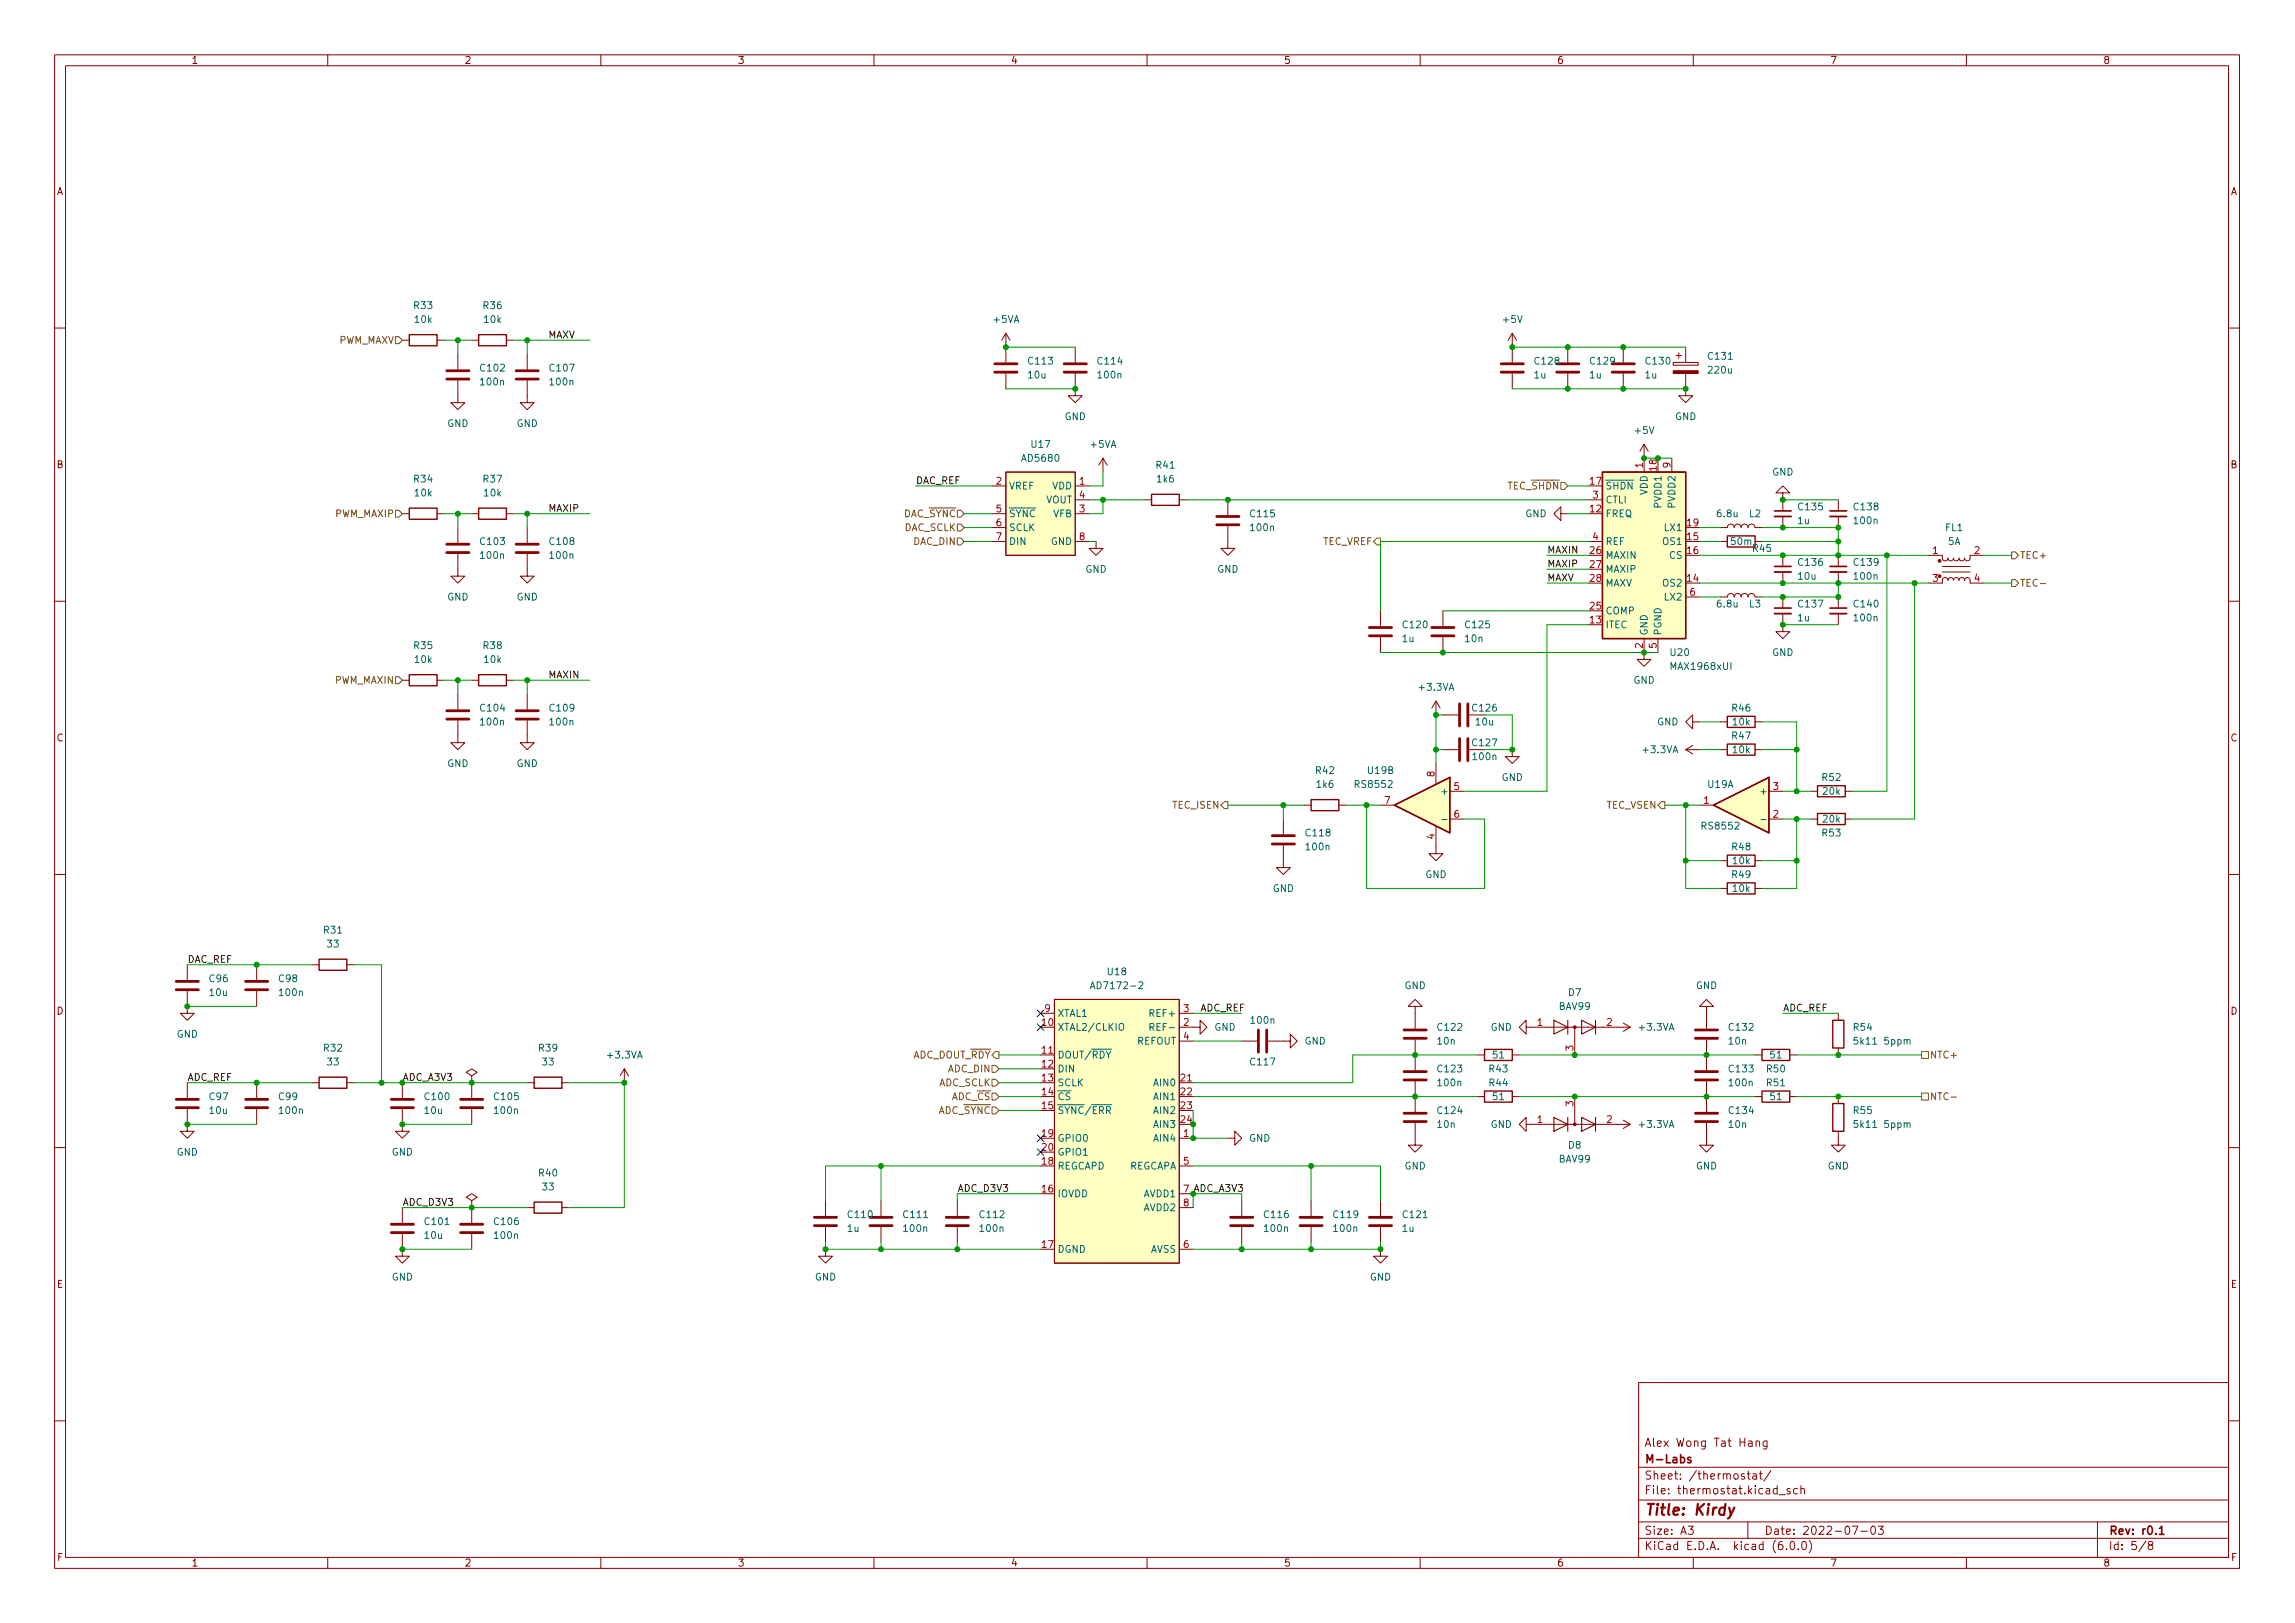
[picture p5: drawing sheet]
<svg xmlns="http://www.w3.org/2000/svg" width="420mm" height="297mm" viewBox="0 0 420 297" stroke-linecap="round" stroke-linejoin="round" font-family="sans-serif">
<defs><g id="words">
<text font-size="2.8" fill="#840000" x="301" y="277.3">Title: Kirdy</text>
<g font-size="2.1" fill="#840000">
<text x="301" y="267.8">M-Labs</text>
<text x="301" y="264.8">Alex Wong Tat Hang</text>
<text x="301" y="273.5">File: thermostat.kicad_sch</text>
<text x="301" y="270.8">Sheet: /thermostat/</text>
<text x="301" y="280.9">Size: A3</text>
<text x="323" y="280.9">Date: 2022-07-03</text>
<text x="386" y="280.9">Rev: r0.1</text>
<text x="301" y="283.7">KiCad E.D.A. kicad (6.0.0)</text>
<text x="386" y="283.7">Id: 5/8</text>
</g>
<g font-size="1.8" fill="#840000">
<text x="35" y="11.7">1</text>
<text x="85" y="11.7">2</text>
<text x="135" y="11.7">3</text>
<text x="185" y="11.7">4</text>
<text x="235" y="11.7">5</text>
<text x="285" y="11.7">6</text>
<text x="335" y="11.7">7</text>
<text x="385" y="11.7">8</text>
<text x="10.3" y="35.7">A</text>
<text x="408.3" y="35.7">A</text>
<text x="10.3" y="85.7">B</text>
<text x="408.3" y="85.7">B</text>
<text x="10.3" y="135.7">C</text>
<text x="408.3" y="135.7">C</text>
<text x="10.3" y="185.7">D</text>
<text x="408.3" y="185.7">D</text>
<text x="10.4" y="235.7">E</text>
<text x="408.4" y="235.7">E</text>
<text x="10.4" y="285.7">F</text>
<text x="35" y="286.7">1</text>
<text x="85" y="286.7">2</text>
<text x="135" y="286.7">3</text>
<text x="185" y="286.7">4</text>
<text x="235" y="286.7">5</text>
<text x="285" y="286.7">6</text>
<text x="335" y="286.7">7</text>
<text x="385" y="286.7">8</text>
<text x="408.4" y="285.7">F</text>
</g>
<g font-size="1.8" fill="#006464">
<text x="75.8" y="56.6">R33</text>
<text x="76" y="59.1">10k</text>
<text x="88.5" y="56.6">R36</text>
<text x="88.7" y="59.1">10k</text>
<text x="181.9" y="59.1">+5VA</text>
<text x="275.3" y="59.1">+5V</text>
<text x="312.8" y="65.8">C131</text>
<text x="88" y="68">C102</text>
<text x="88.1" y="70.5">100n</text>
<text x="100.7" y="68">C107</text>
<text x="100.8" y="70.5">100n</text>
<text x="188.3" y="69.3">10u</text>
<text x="188.4" y="66.7">C113</text>
<text x="201.1" y="66.7">C114</text>
<text x="201.1" y="69.3">100n</text>
<text x="280.9" y="69.3">1u</text>
<text x="281.1" y="66.7">C128</text>
<text x="291.1" y="69.3">1u</text>
<text x="291.2" y="66.7">C129</text>
<text x="301.2" y="69.3">1u</text>
<text x="301.4" y="66.7">C130</text>
<text x="312.9" y="68.4">220u</text>
<text x="194.9" y="76.9">GND</text>
<text x="306.6" y="76.9">GND</text>
<text x="81.9" y="78.1">GND</text>
<text x="94.6" y="78.1">GND</text>
<text x="188.9" y="82">U17</text>
<text x="199.7" y="82">+5VA</text>
<text x="299.4" y="79.4">+5V</text>
<text x="75.8" y="88.3">R34</text>
<text x="88.5" y="88.3">R37</text>
<text x="184.7" y="89.6">VREF</text>
<text x="187.3" y="84.5">AD5680</text>
<text x="192.6" y="89.6">VDD</text>
<text x="211.7" y="85.8">R41</text>
<text x="211.9" y="88.3">1k6</text>
<text x="293.9" y="89.6">~{SHDN}</text>
<text x="324.4" y="87">GND</text>
<text x="76" y="90.8">10k</text>
<text x="88.7" y="90.8">10k</text>
<text x="184.7" y="94.7">~{SYNC} VFB</text>
<text x="191.4" y="92.1">VOUT</text>
<text x="229" y="94.7">C115</text>
<text x="279.2" y="94.7">GND</text>
<text x="293.9" y="94.7">FREQ</text>
<text x="293.9" y="92.1">CTLI</text>
<text x="301.6" y="90.6" transform="rotate(-90 301.6 90.6)">VDD</text>
<text x="304.2" y="92.8" transform="rotate(-90 304.2 92.8)">PVDD1</text>
<text x="306.7" y="92.8" transform="rotate(-90 306.7 92.8)">PVDD2</text>
<text x="314.5" y="94.7">6.8u</text>
<text x="320.3" y="94.7">L2</text>
<text x="329.2" y="95.9">1u</text>
<text x="329.3" y="93.4">C135</text>
<text x="339.5" y="93.4">C138</text>
<text x="339.5" y="95.9">100n</text>
<text x="88" y="99.7">C103</text>
<text x="100.7" y="99.7">C108</text>
<text x="184.7" y="97.2">SCLK</text>
<text x="184.7" y="99.7">DIN</text>
<text x="192.4" y="99.7">GND</text>
<text x="229.1" y="97.2">100n</text>
<text x="293.9" y="99.7">REF</text>
<text x="304.6" y="99.7">OS1</text>
<text x="304.9" y="97.2">LX1</text>
<text x="317" y="99.7">50m</text>
<text x="321" y="101">R45</text>
<text x="356.2" y="97.2">FL1</text>
<text x="356.6" y="99.7">5A</text>
<text x="88.1" y="102.3">100n</text>
<text x="100.8" y="102.3">100n</text>
<text x="198.7" y="104.8">GND</text>
<text x="222.8" y="104.8">GND</text>
<text x="293.9" y="102.3">MAXIN</text>
<text x="293.9" y="104.8">MAXIP</text>
<text x="293.9" y="107.4">MAXV</text>
<text x="304.6" y="107.4">OS2</text>
<text x="305.6" y="102.3">CS</text>
<text x="329.3" y="106.1">10u</text>
<text x="329.3" y="103.5">C136</text>
<text x="339.5" y="103.5">C139</text>
<text x="339.5" y="106.1">100n</text>
<text x="81.9" y="109.9">GND</text>
<text x="94.6" y="109.9">GND</text>
<text x="293.9" y="112.4">COMP</text>
<text x="304.9" y="109.9">LX2</text>
<text x="314.5" y="111.2">6.8u</text>
<text x="320.3" y="111.2">L3</text>
<text x="329.2" y="113.7">1u</text>
<text x="329.3" y="111.2">C137</text>
<text x="339.5" y="111.2">C140</text>
<text x="339.5" y="113.7">100n</text>
<text x="75.8" y="118.8">R35</text>
<text x="88.5" y="118.8">R38</text>
<text x="256.8" y="117.5">1u</text>
<text x="257" y="115">C120</text>
<text x="268.3" y="117.5">10n</text>
<text x="268.4" y="115">C125</text>
<text x="293.9" y="115">ITEC</text>
<text x="301.6" y="116.4" transform="rotate(-90 301.6 116.4)">GND</text>
<text x="304.2" y="116.4" transform="rotate(-90 304.2 116.4)">PGND</text>
<text x="76" y="121.3">10k</text>
<text x="88.7" y="121.3">10k</text>
<text x="299" y="125.1">GND</text>
<text x="305.9" y="120.1">U20</text>
<text x="306.1" y="122.6">MAX1968xUI</text>
<text x="324.4" y="120.1">GND</text>
<text x="88" y="130.2">C104</text>
<text x="100.7" y="130.2">C109</text>
<text x="259.9" y="126.4">+3.3VA</text>
<text x="269.7" y="130.2">C126</text>
<text x="317.1" y="130.2">R46</text>
<text x="88.1" y="132.8">100n</text>
<text x="100.8" y="132.8">100n</text>
<text x="269.7" y="136.6">C127</text>
<text x="270.3" y="132.8">10u</text>
<text x="300.9" y="137.8">+3.3VA</text>
<text x="303.4" y="132.8">GND</text>
<text x="317.1" y="135.3">R47</text>
<text x="317.3" y="137.8">10k</text>
<text x="317.3" y="132.8">10k</text>
<text x="81.9" y="140.4">GND</text>
<text x="94.6" y="140.4">GND</text>
<text x="240.9" y="141.6">R42</text>
<text x="250.5" y="141.6">U19B</text>
<text x="269.8" y="139.1">100n</text>
<text x="274.9" y="142.9">GND</text>
<text x="333.7" y="142.9">R52</text>
<text x="241.1" y="144.2">1k6</text>
<text x="248.3" y="144.2">RS8552</text>
<text x="263.5" y="145.9" transform="rotate(-90 263.5 145.9)">V+</text>
<text x="264.3" y="145.5">+</text>
<text x="312.7" y="144.2">U19A</text>
<text x="322.7" y="145.5">+</text>
<text x="333.8" y="145.5">20k</text>
<text x="239.2" y="153.1">C118</text>
<text x="239.2" y="155.6">100n</text>
<text x="311.8" y="151.8">RS8552</text>
<text x="317.1" y="155.6">R48</text>
<text x="333.7" y="153.1">R53</text>
<text x="333.8" y="150.5">20k</text>
<text x="260.9" y="160.7">GND</text>
<text x="317.1" y="160.7">R49</text>
<text x="317.3" y="158.2">10k</text>
<text x="233" y="163.2">GND</text>
<text x="317.3" y="163.2">10k</text>
<text x="59.3" y="170.9">R31</text>
<text x="60" y="173.4">33</text>
<text x="38.4" y="179.7">C96</text>
<text x="51.1" y="179.7">C98</text>
<text x="202.8" y="178.5">U18</text>
<text x="38.4" y="182.3">10u</text>
<text x="51.3" y="182.3">100n</text>
<text x="200.4" y="181">AD7172-2</text>
<text x="257.1" y="181">GND</text>
<text x="285.4" y="184.8">BAV99</text>
<text x="287.2" y="182.3">D7</text>
<text x="310.5" y="181">GND</text>
<text x="32.3" y="189.9">GND</text>
<text x="193.5" y="188.6">XTAL2/CLKIO</text>
<text x="193.5" y="186.1">XTAL1</text>
<text x="208.1" y="191.2">REFOUT</text>
<text x="210.8" y="186.1">REF+</text>
<text x="211.3" y="188.6">REF-</text>
<text x="222.3" y="188.6">GND</text>
<text x="229.1" y="187.4">100n</text>
<text x="238.8" y="191.2">GND</text>
<text x="263.2" y="191.2">10n</text>
<text x="263.3" y="188.6">C122</text>
<text x="272.9" y="188.6">GND</text>
<text x="300.2" y="188.6">+3.3VA</text>
<text x="316.6" y="191.2">10n</text>
<text x="316.6" y="188.6">C132</text>
<text x="339.4" y="188.6">R54</text>
<text x="340" y="191.2">5k11 5ppm</text>
<text x="59.3" y="192.4">R32</text>
<text x="60" y="195">33</text>
<text x="98.7" y="192.4">R39</text>
<text x="99.3" y="195">33</text>
<text x="111.3" y="193.7">+3.3VA</text>
<text x="193.5" y="193.7">DOUT/~{RDY}</text>
<text x="193.5" y="196.3">DIN</text>
<text x="229" y="195">C117</text>
<text x="263.3" y="196.3">C123</text>
<text x="272.7" y="196.3">R43</text>
<text x="273.3" y="193.7">51</text>
<text x="316.6" y="196.3">C133</text>
<text x="323.5" y="196.3">R50</text>
<text x="324.1" y="193.7">51</text>
<text x="38.4" y="201.3">C97</text>
<text x="38.4" y="203.9">10u</text>
<text x="51.1" y="201.3">C99</text>
<text x="51.3" y="203.9">100n</text>
<text x="77.8" y="203.9">10u</text>
<text x="77.9" y="201.3">C100</text>
<text x="90.6" y="201.3">C105</text>
<text x="90.6" y="203.9">100n</text>
<text x="193.5" y="198.8">SCLK</text>
<text x="193.5" y="201.3">~{CS}</text>
<text x="193.5" y="203.9">~{SYNC}/~{ERR}</text>
<text x="211.4" y="198.8">AIN0</text>
<text x="211.4" y="201.3">AIN1</text>
<text x="211.4" y="203.9">AIN2</text>
<text x="263.3" y="203.9">C124</text>
<text x="263.3" y="198.8">100n</text>
<text x="272.7" y="198.8">R44</text>
<text x="273.3" y="201.3">51</text>
<text x="316.6" y="203.9">C134</text>
<text x="316.7" y="198.8">100n</text>
<text x="323.5" y="198.8">R51</text>
<text x="324.1" y="201.3">51</text>
<text x="339.4" y="203.9">R55</text>
<text x="193.5" y="209">GPIO0</text>
<text x="211.4" y="209">AIN4</text>
<text x="211.4" y="206.4">AIN3</text>
<text x="228.6" y="209">GND</text>
<text x="263.2" y="206.4">10n</text>
<text x="272.9" y="206.4">GND</text>
<text x="300.2" y="206.4">+3.3VA</text>
<text x="316.6" y="206.4">10n</text>
<text x="340" y="206.4">5k11 5ppm</text>
<text x="32.3" y="211.5">GND</text>
<text x="71.7" y="211.5">GND</text>
<text x="98.7" y="215.3">R40</text>
<text x="193.5" y="214">REGCAPD</text>
<text x="193.5" y="211.5">GPIO1</text>
<text x="206.5" y="214">REGCAPA</text>
<text x="257.1" y="214">GND</text>
<text x="285.4" y="212.8">BAV99</text>
<text x="287.2" y="210.2">D8</text>
<text x="310.5" y="214">GND</text>
<text x="334.6" y="214">GND</text>
<text x="99.3" y="217.8">33</text>
<text x="193.5" y="219.1">IOVDD</text>
<text x="209.4" y="219.1">AVDD1</text>
<text x="209.4" y="221.7">AVDD2</text>
<text x="77.8" y="226.7">10u</text>
<text x="77.9" y="224.2">C101</text>
<text x="90.6" y="224.2">C106</text>
<text x="90.6" y="226.7">100n</text>
<text x="155.2" y="225.5">1u</text>
<text x="155.4" y="222.9">C110</text>
<text x="165.5" y="222.9">C111</text>
<text x="165.6" y="225.5">100n</text>
<text x="179.5" y="222.9">C112</text>
<text x="179.5" y="225.5">100n</text>
<text x="231.6" y="222.9">C116</text>
<text x="231.6" y="225.5">100n</text>
<text x="244.3" y="222.9">C119</text>
<text x="244.3" y="225.5">100n</text>
<text x="256.8" y="225.5">1u</text>
<text x="257" y="222.9">C121</text>
<text x="193.5" y="229.3">DGND</text>
<text x="210.6" y="229.3">AVSS</text>
<text x="71.7" y="234.4">GND</text>
<text x="149.2" y="234.4">GND</text>
<text x="250.8" y="234.4">GND</text>
</g>
<g font-size="1.8" fill="#725600">
<text x="61.8" y="62.9">PWM_MAXV</text>
<text x="274.7" y="89.6">TEC_~{SHDN}</text>
<text x="61.3" y="94.7">PWM_MAXIP</text>
<text x="164" y="94.7">DAC_~{SYNC}</text>
<text x="165.4" y="97.2">DAC_SCLK</text>
<text x="167.2" y="99.7">DAC_DIN</text>
<text x="242" y="99.7">TEC_VREF</text>
<text x="369.8" y="102.3">TEC+</text>
<text x="369.8" y="107.4">TEC-</text>
<text x="61.2" y="125.1">PWM_MAXIN</text>
<text x="214.7" y="148">TEC_ISEN</text>
<text x="294" y="148">TEC_VSEN</text>
<text x="165.5" y="193.7">ADC_DOUT_~{RDY}</text>
<text x="173.6" y="196.3">ADC_DIN</text>
<text x="353.3" y="193.7">NTC+</text>
<text x="170.3" y="203.9">ADC_~{SYNC}</text>
<text x="171.8" y="198.8">ADC_SCLK</text>
<text x="172.8" y="201.3">ADC_~{CS}</text>
<text x="353.3" y="201.3">NTC-</text>
</g>
<g font-size="1.8" fill="#0f0f0f">
<text x="100.3" y="61.9">MAXV</text>
<text x="167.6" y="88.6">DAC_REF</text>
<text x="100.3" y="93.7">MAXIP</text>
<text x="283.2" y="101.3">MAXIN</text>
<text x="283.2" y="106.4">MAXV</text>
<text x="283.2" y="103.8">MAXIP</text>
<text x="100.3" y="124.1">MAXIN</text>
<text x="34.3" y="176.2">DAC_REF</text>
<text x="219.7" y="185.1">ADC_REF</text>
<text x="326.4" y="185.1">ADC_REF</text>
<text x="34.3" y="197.8">ADC_REF</text>
<text x="73.7" y="220.7">ADC_D3V3</text>
<text x="175.3" y="218.1">ADC_D3V3</text>
</g>
<g font-size="1.8" fill="#a90000">
<text x="182.4" y="88.7">2</text>
<text x="197.6" y="88.7">1</text>
<text x="291.1" y="88.7">17</text>
<text x="300.7" y="85.6" transform="rotate(-90 300.7 85.6)">1</text>
<text x="303.3" y="86.1" transform="rotate(-90 303.3 86.1)">18</text>
<text x="305.8" y="85.6" transform="rotate(-90 305.8 85.6)">9</text>
<text x="182.4" y="93.8">5</text>
<text x="197.6" y="93.8">3</text>
<text x="197.6" y="91.2">4</text>
<text x="291.1" y="93.8">12</text>
<text x="291.6" y="91.2">3</text>
<text x="182.4" y="96.3">6</text>
<text x="182.4" y="98.8">7</text>
<text x="197.6" y="98.8">8</text>
<text x="291.1" y="101.4">26</text>
<text x="291.6" y="98.8">4</text>
<text x="308.9" y="98.8">15</text>
<text x="308.9" y="101.4">16</text>
<text x="308.9" y="96.3">19</text>
<text x="353.8" y="101.4">1</text>
<text x="361.5" y="101.4">2</text>
<text x="291.1" y="103.9">27</text>
<text x="291.1" y="106.5">28</text>
<text x="308.9" y="106.5">14</text>
<text x="353.8" y="106.5">3</text>
<text x="361.5" y="106.5">4</text>
<text x="291.1" y="111.5">25</text>
<text x="309.4" y="109">6</text>
<text x="291.1" y="114.1">13</text>
<text x="300.7" y="118.6" transform="rotate(-90 300.7 118.6)">2</text>
<text x="303.3" y="118.6" transform="rotate(-90 303.3 118.6)">5</text>
<text x="262.6" y="142.1" transform="rotate(-90 262.6 142.1)">8</text>
<text x="253.5" y="147.1">7</text>
<text x="266.2" y="144.6">5</text>
<text x="266.2" y="149.6">6</text>
<text x="311.9" y="147.1">1</text>
<text x="324.6" y="149.6">2</text>
<text x="324.6" y="144.6">3</text>
<text x="262.6" y="153.6" transform="rotate(-90 262.6 153.6)">4</text>
<text x="191.3" y="185.2">9</text>
<text x="216.7" y="185.2">3</text>
<text x="190.8" y="187.7">10</text>
<text x="216.7" y="187.7">2</text>
<text x="216.7" y="190.3">4</text>
<text x="281.4" y="187.7">1</text>
<text x="294.1" y="187.7">2</text>
<text x="190.8" y="192.8">11</text>
<text x="190.8" y="195.4">12</text>
<text x="190.8" y="197.9">13</text>
<text x="216.2" y="197.9">21</text>
<text x="288" y="192.3" transform="rotate(-90 288 192.3)">3</text>
<text x="190.8" y="200.4">14</text>
<text x="190.8" y="203">15</text>
<text x="216.2" y="200.4">22</text>
<text x="216.2" y="203">23</text>
<text x="288" y="202.5" transform="rotate(-90 288 202.5)">3</text>
<text x="190.8" y="208.1">19</text>
<text x="216.2" y="205.5">24</text>
<text x="216.7" y="208.1">1</text>
<text x="281.4" y="205.5">1</text>
<text x="294.1" y="205.5">2</text>
<text x="190.8" y="213.1">18</text>
<text x="190.8" y="210.6">20</text>
<text x="216.7" y="213.1">5</text>
<text x="190.8" y="218.2">16</text>
<text x="216.7" y="220.8">8</text>
<text x="190.8" y="228.4">17</text>
<text x="216.7" y="228.4">6</text>
</g>
<g font-size="1.8" fill="#009600">
<text x="73.7" y="197.8">ADC_A3V3</text>
<text x="216.7" y="218.2">7 ADC_A3V3</text>
</g>
</g></defs>
<g fill="none" stroke="#840000" stroke-width=".18">
<path d="M10 10h400v277h-400zM12 12h396v273h-396zM60 10v2M110 10v2M160 10v2M210 10v2M260 10v2M310 10v2M360 10v2M10 60h2M73.7 62.3h1.2M80 62.3h1.3"/>
<path d="M83.8 69.6v4.1h1.3l-1.3 1.3-1.3-1.3h1.3M83.8 64.8v2.8M86.4 62.3h1.2M92.7 62.3h1.3M96.5 69.6v4.1h1.3l-1.3 1.3-1.3-1.3h1.3M96.5 64.8v2.8M184.1 61l-.7 1.3M184.1 61v5.3M184.1 68.4v2.8M184.1 61l.8 1.3M196.8 68.4v4h1.3l-1.3 1.3-1.2-1.3h1.2M196.8 63.5v2.8"/>
<path d="M276.9 61l-.8 1.3M276.9 61v5.3M276.9 68.4v2.8M276.9 61l.7 1.3M287 63.5v2.8M287 68.4v2.8M297.2 63.5v2.8M297.2 68.4v2.8M306.3 66.3h4.6v.5h-4.6zM306.8 65.1h1M307.3 64.6v1M308.6 68.4v4h1.3l-1.3 1.3-1.3-1.3h1.3"/>
<path d="M308.6 63.5v2.8M408 60h2M73.7 94h1.2M80 94h1.3M83.8 96.6v2.8M86.4 94h1.2M92.7 94h1.3M96.5 96.6v2.8M181.6 99.1h2.5M181.6 96.6h2.5M181.6 88.9h2.5M181.6 94h2.5"/>
<path d="M184.1 86.4h12.7v15.2h-12.7zM196.8 91.5h2.6M196.8 99.1h2.6M196.8 88.9h2.6M196.8 94h2.6M200.7 99.1v1.3h1.2l-1.2 1.2-1.3-1.2h1.3M201.9 83.9l-.7 1.2M201.9 83.9v2.5M201.9 83.9l.8 1.2M209.5 91.5h1.3M215.9 91.5h1.3M224.8 96.3v4.1h1.3l-1.3 1.2-1.3-1.2h1.3"/>
<path d="M224.8 91.5v2.8M285.7 94v-1.3l-1.2 1.3 1.2 1.3v-1.3h1.3M290.8 91.5h2.6M290.8 99.1h2.6M301 81.3v5.1M301 81.3l-.8 1.3M301 81.3l.8 1.3M306.1 83.9v2.5M315 96.6h1.2a.64 .64 0 0 1 .7-.7 .64 .64 0 0 1 .6 .7 .64 .64 0 0 1 .6-.7 .64 .64 0 0 1 .7 .7 .64 .64 0 0 1 .6-.7 .64 .64 0 0 1 .6 .7 .64 .64 0 0 1 .7-.7 .64 .64 0 0 1 .6 .7h1.3M315 99.1h1.2M321.3 99.1h1.3M326.4 90.2h1.3l-1.3-1.3-1.3 1.3h1.3v3.3"/>
<path d="M326.4 94.5v2.1M336.5 91.5v2M336.5 94.5v2.1M10 110h2M83.8 101.4v4h1.3l-1.3 1.3-1.3-1.3h1.3M96.5 101.4v4h1.3l-1.3 1.3-1.3-1.3h1.3M252.7 111.8v2.8M252.7 116.6v2.8M264.2 111.8v2.8M264.2 116.6v2.8M301 116.9v3.8h1.3l-1.3 1.3-1.3-1.3h1.3M303.5 116.9v2.5"/>
<path d="M308.6 109.3h2.5M315 109.3h1.2a.64 .64 0 0 1 .7-.7 .64 .64 0 0 1 .6 .7 .64 .64 0 0 1 .6-.7 .64 .64 0 0 1 .7 .7 .64 .64 0 0 1 .6-.7 .64 .64 0 0 1 .6 .7 .64 .64 0 0 1 .7-.7 .64 .64 0 0 1 .6 .7h1.3M326.4 112.3v3.3h1.3l-1.3 1.3-1.3-1.3h1.3M326.4 101.6v2.1M326.4 104.7v2M326.4 109.3v2M336.5 101.6v2.1M336.5 104.7v2M336.5 109.3v2M336.5 112.3v2M353.1 101.6h2.5v.8l.5 .3 .4-.2 .1-.4 .1 .4 .3 .1 .5-.1 .1-.4 .2 .4 .3 .1 .4-.1 .1-.4 .1 .3 .3 .2h.4l.3-.5 .1 .4 .5 .1 .3-.3 .1-.7h2.5M353.1 106.7h2.5v-.7l.5-.3 .4 .1 .1 .4 .1-.3 .3-.2 .4 .1 .2 .4 .2-.4 .5-.1 .3 .2v.3l.2-.4 .4-.1 .3 .2 .2 .3 .1-.4 .5-.1 .3 .3 .1 .7h2.5"/>
<path d="M355.6 103.7h5.1M355.6 104.7h5.1M408 110h2M73.7 124.5h1.2M80 124.5h1.3M83.8 131.9v4h1.3l-1.3 1.3-1.3-1.3h1.3M83.8 127v2.8M86.4 124.5h1.2M92.7 124.5h1.3M96.5 131.9v4h1.3l-1.3 1.3-1.3-1.3h1.3M96.5 127v2.8M262.9 128.3l-.8 1.3"/>
<path d="M262.9 128.3v2.5M262.9 139.7v3.8M262.9 128.3l.8 1.3M264.2 137.2h2.8M264.2 130.8h2.8M269 137.2h2.8M269 130.8h2.8M276.9 137.2v1.3h1.2l-1.2 1.2-1.3-1.2h1.3M308.6 137.2h2.5M308.6 137.2l1.3 .8M309.9 132.1v-1.3l-1.3 1.3 1.3 1.3v-1.3h1.2M309.9 136.4l-1.3 .8"/>
<path d="M315 137.2h1.2M315 132.1h1.2M321.3 137.2h1.3M321.3 132.1h1.3M234.9 154.7v4.1h1.3l-1.3 1.3-1.2-1.3h1.2M234.9 149.9v2.8M238.8 147.4h1.2M245.1 147.4h1.3M252.7 147.4h2.6M262.9 151.2v5h1.3l-1.3 1.3-1.3-1.3h1.3M265.4 149.9h2.6M265.4 144.8h2.6"/>
<path d="M311.1 147.4h2.6M315 157.5h1.2M321.3 157.5h1.3M323.8 149.9h2.6M323.8 144.8h2.6M331.5 149.9h1.2M331.5 144.8h1.2M337.8 149.9h1.3M337.8 144.8h1.3M10 160h2M34.3 176.6v2.8M47 176.6v2.8"/>
<path d="M57.1 176.6h1.3M63.5 176.6h1.3M315 162.6h1.2M321.3 162.6h1.3M408 160h2M34.3 181.4v4.1h1.3l-1.3 1.2-1.3-1.2h1.3M34.3 198.2v2.8M47 181.4v2.8M47 198.2v2.8M57.1 198.2h1.3M63.5 198.2h1.3M73.7 198.2v2.8"/>
<path d="M86.4 196.9l1-.6-1-.7-1.1 .7 1.1 .6v1.3M86.4 198.2h.1M86.4 198.2v2.8M96.5 198.2h1.3M102.9 198.2h1.2M114.3 195.6l-.8 1.3M114.3 195.6v2.6M114.3 195.6l.8 1.3M190.5 193.1h2.5M190.5 185.5h2.5M193 182.9h22.9v48.3h-22.9zM215.9 188h3.8v-1.3l1.3 1.3-1.3 1.3v-1.3"/>
<path d="M215.9 198.2h2.5M215.9 185.5h2.5M215.9 190.5h2.5M227.3 190.5h2.8M232.2 190.5h4v-1.2l1.3 1.2-1.3 1.3v-1.3M259.1 184.2h1.2l-1.2-1.3-1.3 1.3h1.3v4.1M259.1 190.3v5.6M259.1 197.9v5.6M270.5 193.1h1.3M276.9 193.1h1.2M279.4 188v-1.3l-1.3 1.3 1.3 1.3v-1.3h19M288.3 188v5.1"/>
<path d="M297.2 187.2l1.2 .8M298.4 188l-1.2 .8M312.4 184.2h1.3l-1.3-1.3-1.3 1.3h1.3v4.1M312.4 190.3v5.6M312.4 197.9v5.6M321.3 193.1h1.3M327.7 193.1h1.2M336.5 185.5v1.2M336.5 191.8v1.3M10 210h2M34.3 203v4h1.3l-1.3 1.3-1.3-1.3h1.3M47 203v2.8"/>
<path d="M73.7 203v4h1.2l-1.2 1.3-1.3-1.3h1.3M86.4 219.7l1-.6-1-.6-1.1 .6 1.1 .6v1.3M86.4 203v2.8M151.1 219.7v2.8M161.3 219.7v2.8M175.3 219.7v2.8M215.9 208.3h2.5M215.9 213.4h2.5M215.9 218.5h2.5M224.8 208.3h1.3v-1.3l1.2 1.3-1.2 1.3v-1.3M227.3 219.7v2.8M240 219.7v2.8"/>
<path d="M252.7 219.7v2.8M259.1 205.5v4.1h1.2l-1.2 1.3-1.3-1.3h1.3M270.5 200.7h1.3M276.9 200.7h1.2M279.4 205.8v-1.3l-1.3 1.3 1.3 1.2v-1.2h19M288.3 200.7v5.1M297.2 205l1.2 .8M298.4 205.8l-1.2 .7M312.4 205.5v4.1h1.3l-1.3 1.3-1.3-1.3h1.3M321.3 200.7h1.3M327.7 200.7h1.2M336.5 207v2.6h1.3l-1.3 1.3-1.2-1.3h1.2"/>
<path d="M336.5 200.7v1.3M408 210h2M73.7 225.8v4.1h1.2l-1.2 1.3-1.3-1.3h1.3M73.7 221v2.8M86.4 221h.1M86.4 221v2.8M86.4 225.8v2.8M96.5 221h1.3M102.9 221h1.2M151.1 228.6v1.3h1.3l-1.3 1.3-1.2-1.3h1.2M151.1 224.6v2.8M161.3 224.6v2.8"/>
<path d="M175.3 224.6v2.8M215.9 228.6h2.5M215.9 221h2.5M227.3 224.6v2.8M240 224.6v2.8M252.7 228.6v1.3h1.3l-1.3 1.3-1.2-1.3h1.2M252.7 224.6v2.8M300 253h108v32h-108zM10 260h2M300 278.5h108M300 274.5h108M300 268.5h108"/>
<path d="M309.1 279.3h.9l-.5 .6 .4 .1v.7l-.2 .1h-.4l-.2-.1M319.4 269.8l-.4-.1-.2 .2 .1 .2 .5 .2v.3h-.6M319.9 269.7h.5M320 278.5v3M320.1 269.2v1.3l.3 .2M320.9 269.8h.6l.1 .9M321.5 263.9l.2-.2 .4 .1v.9M321.5 263.7v1M321.6 270.1h-.5a.29 .29 0 0 0-.3 .3 .29 .29 0 0 0 .3 .3l.5-.1M322.1 269.7h.5M322.3 269.2v1.3l.3 .2M323.5 263.7v1.2l-.3 .3-.3-.1"/>
<path d="M323.5 263.8l-.4-.1-.3 .3v.4l.1 .2h.6M324.2 269.1l-1.3 2M325.7 273.6h1.1M327.7 272.5l-.3-.1-.3 .2 .1 .2 .5 .2v.3h-.6M329.1 272.5l-.5-.1-.2 .3v.4l.1 .2h.6M329.7 272.6l.2-.2 .4 .1v.9M329.7 271.9v1.5M339.1 279.3h1l-.6 1.5M342.7 279.4l.2-.1a.8 .8 0 0 1 .5 .8 .8 .8 0 0 1-.5 .7 1 1 0 0 1-.2-1.4zM343.8 279.3h1l-.5 .6 .4 .1v.7l-.2 .1h-.4l-.3-.1M384 278.5v6.5M408 260h2"/>
<path d="M60 285v2M110 285v2M160 285v2M210 285v2M260 285v2M300 281.5h108M310 285v2M327.1 283.5v.1M327.9 282.2l.2-.1a.8 .8 0 0 1 .5 .8 .8 .8 0 0 1-.5 .7 1 1 0 0 1-.2-1.4zM329.2 283.5v.1M330.1 282.2l.1-.1a.8 .8 0 0 1 .5 .8 .8 .8 0 0 1-.5 .7 1 1 0 0 1-.1-1.4zM331.2 281.9a1.72 1.72 0 0 1 0 2.3"/>
<path d="M340.7 280.2h1.2M360 285v2M392.9 282l-1.3 2M393.6 282.8l-.3-.3 .1-.2 .2-.2 .4 .1 .1 .2v.2l-.7 .2-.1 .2v.3l.3 .3 .4-.1 .1-.2v-.4l-.3-.1"/>
</g>
<path d="M324.9 93.5h3M335 93.5h3.1M324.9 111.3h3M324.9 103.7h3M335 111.3h3.1M335 103.7h3.1M309.5 266.8l-.3-.1-.2 .2v.2l.5 .2v.3h-.5M395.3 279.7l.5-.4v1.5M395.3 280.8h.9" fill="none" stroke="#840000" stroke-width=".3"/>
<path d="M316.6 275.9l.3 1.3M317.5 275.9l-.9 1.8-.3 .2" fill="none" stroke="#840000" stroke-width=".4"/>
<g fill="none" stroke="#840000" stroke-width=".51">
<path d="M81.8 69.4h4.1M81.8 67.9h4.1M94.5 69.4h4.1M94.5 67.9h4.1M182.1 68.1h4.1M182.1 66.6h4.1M194.8 68.1h4.1M194.8 66.6h4.1M274.8 68.1h4.1M274.8 66.6h4.1M285 68.1h4.1M285 66.6h4.1"/>
<path d="M295.1 68.1h4.1M295.1 66.6h4.1M81.8 99.6h4.1M94.5 99.6h4.1M222.8 96h4M222.8 94.5h4M81.8 101.1h4.1M94.5 101.1h4.1M250.7 116.4h4.1M250.7 114.8h4.1M262.1 116.4h4.1M262.1 114.8h4.1"/>
<path d="M81.8 131.6h4.1M81.8 130.1h4.1M94.5 131.6h4.1M94.5 130.1h4.1M267.2 128.8v4.1M267.2 135.2v4M268.7 128.8v4.1M268.7 135.2v4M232.9 154.5h4.1M232.9 152.9h4.1M32.3 179.6h4M45 179.6h4"/>
<path d="M32.3 181.1h4M45 181.1h4M230.4 188.5v4.1M231.9 188.5v4.1M257 197.6h4.1M257 196.1h4.1M257 190h4.1M257 188.5h4.1M310.4 197.6h4.1M310.4 196.1h4.1M310.4 190h4.1M310.4 188.5h4.1"/>
<path d="M32.3 202.7h4M32.3 201.2h4M45 202.7h4M45 201.2h4M71.6 202.7h4.1M71.6 201.2h4.1M84.3 202.7h4.1M84.3 201.2h4.1M257 205.3h4.1M257 203.7h4.1M310.4 205.3h4.1M310.4 203.7h4.1"/>
<path d="M71.6 225.6h4.1M71.6 224.1h4.1M84.3 225.6h4.1M84.3 224.1h4.1M149.1 224.3h4.1M149.1 222.8h4.1M159.3 224.3h4M159.3 222.8h4M173.2 224.3h4.1M173.2 222.8h4.1M225.3 224.3h4.1M225.3 222.8h4.1"/>
<path d="M238 224.3h4.1M238 222.8h4.1M250.7 224.3h4.1M250.7 222.8h4.1"/>
</g>
<g fill="#ffffc2" stroke="#ffffc2" stroke-width=".18">
<path d="M193 182.9h22.9v48.3h-22.9z"/>
<path d="M184.1 86.4h12.7v15.2h-12.7z"/>
<path d="M313.7 147.4l10.1-5.1v10.1z"/>
<path d="M293.4 86.4h15.2v30.5h-15.2z"/>
<path d="M255.3 147.4l10.1-5.1v10.1z"/>
</g>
<g fill="none" stroke="#006464" stroke-width=".18">
<path d="M262.2 150l1.3 .4-1.3 .4M263 148.6v1M264 150h.9M322.4 150h.9M208.5 179.8l.5-.1 .2 .3-.8 1h.8M199.6 181l.4-1.3 .4 1.3M199.7 180.6h.6M204.9 187.5l.3-.2a.43 .43 0 0 1 .5 .4v.4a.42 .42 0 0 1-.4 .5 .42 .42 0 0 1-.4-.5zM210.5 188l.6-.1 .2-.2-.1-.3-.7-.1v1.3M340.1 189.8h-.6l-.1 .6 .2-.1 .4 .1 .1 .2v.4l-.2 .1-.5-.1M349.1 190.4l.2-.1h.3l.1 .8M340.1 205.1h-.6l-.1 .6 .2-.1h.4l.1 .2v.4l-.2 .2-.5-.2"/>
<path d="M349.1 205.7l.2-.2 .3 .1 .1 .8"/>
</g>
<path d="M324.9 94.5h3M335 94.5h3.1M324.9 112.3h3M324.9 104.7h3M335 112.3h3.1M335 104.7h3.1" fill="none" stroke="#840000" stroke-width=".33"/>
<g fill="none" stroke="#840000" stroke-width=".25">
<path d="M74.9 61.3h5.1v2h-5.1zM87.6 61.3h5.1v2h-5.1zM74.9 93h5.1v2h-5.1zM87.6 93h5.1v2h-5.1zM210.8 90.5h5.1v2h-5.1zM293.4 86.4h15.2v30.5h-15.2zM316.2 98.1h5.1v2h-5.1zM74.9 123.5h5.1v2h-5.1zM87.6 123.5h5.1v2h-5.1zM316.2 136.2h5.1v2h-5.1zM316.2 131.1h5.1v2h-5.1zM240 146.3h5.1v2.1h-5.1z"/>
<path d="M255.3 147.4l10.1-5.1v10.1zM313.7 147.4l10.1-5.1v10.1zM316.2 156.5h5.1v2h-5.1zM332.7 148.9h5.1v2h-5.1zM332.7 143.8h5.1v2h-5.1zM58.4 175.6h5.1v2h-5.1zM316.2 161.6h5.1v2h-5.1zM58.4 197.1h5.1v2.1h-5.1zM97.8 197.1h5.1v2.1h-5.1zM271.8 199.7h5.1v2h-5.1zM271.8 192.1h5.1v2h-5.1zM322.6 199.7h5.1v2h-5.1z"/>
<path d="M322.6 192.1h5.1v2h-5.1zM335.5 186.7h2.1v5.1h-2.1zM335.5 202h2.1v5h-2.1zM97.8 220h5.1v2h-5.1z"/>
</g>
<g fill="#840000" stroke="#840000" stroke-width=".18">
<path d="M306.3 67.9h4.6v.5h-4.6z"/>
<circle cx="355.1" cy="102.7" r=".25"/>
<circle cx="288.3" cy="188" r=".25"/>
<circle cx="288.3" cy="205.8" r=".25"/>
</g>
<path d="M284.5 186.7l2.5 1.3-2.5 1.3zM287 186.7v2.6M289.6 186.7l2.5 1.3-2.5 1.3zM292.1 186.7v2.6M284.5 204.5l2.5 1.3-2.5 1.2zM287 204.5v2.5M289.6 204.5l2.5 1.3-2.5 1.2zM292.1 204.5v2.5" fill="none" stroke="#840000" stroke-width=".2"/>
<g fill="none" stroke="#725600" stroke-width=".18">
<path d="M72.4 61.6h.6l.7 .7-.7 .6h-.6zM72.4 93.4h.6l.7 .6-.7 .7h-.6zM175.3 93.4h.6l.6 .6-.6 .7h-.6zM175.3 98.5h.6l.6 .6-.6 .6h-.6zM175.3 95.9h.6l.6 .7-.6 .6h-.6zM252.1 98.5h.6v1.2h-.6l-.6-.6zM285.7 88.3h.7l.6 .6-.6 .7h-.7zM368.3 101h.6l.7 .6-.7 .7h-.6zM368.3 106.1h.6l.7 .6-.7 .7h-.6zM373.5 106.8h1M72.4 123.9h.6l.7 .6-.7 .6h-.6zM224.2 146.7h.6v1.3h-.6l-.7-.6z"/>
<path d="M304.2 146.7h.6v1.3h-.6l-.7-.6zM181.6 195h.6l.7 .6-.7 .7h-.6zM181.6 197.5h.6l.7 .7-.7 .6h-.6zM182.2 192.4h.7v1.3h-.7l-.6-.6zM351.8 192.4h1.3v1.3h-1.3zM181.6 202.6h.6l.7 .6-.7 .7h-.6zM181.6 200.1h.6l.7 .6-.7 .6h-.6zM351.8 200.1h1.3v1.2h-1.3zM357.2 200.8h1"/>
</g>
<g fill="none" stroke="#009600" stroke-width=".18">
<path d="M81.3 62.3h5.1M83.8 62.3v2.5M94 62.3h13.9M96.5 62.3v2.5M184.1 71.2h12.7M184.1 63.5h12.7M276.9 71.2h31.7M276.9 63.5h31.7M81.3 94h5.1M83.8 94v2.6M94 94h13.9M96.5 94v2.6"/>
<path d="M167.6 88.9h14M176.5 99.1h5.1M176.5 94h5.1M176.5 96.6h5.1M199.4 99.1h1.3M199.4 91.5h10.1M201.9 91.5v2.5h-2.5M201.9 86.4v2.5h-2.5M217.2 91.5h73.6M287 94h3.8M287 88.9h3.8M290.8 99.1h-38.1v12.7"/>
<path d="M301 83.9h5.1M311.1 99.1h3.9M311.1 96.6h3.9M322.6 99.1h13.9M322.6 96.6h13.9v5M326.4 91.5h10.1M252.7 119.4h50.8M264.2 111.8h26.6M283.2 101.6h7.6M283.2 106.7h7.6M283.2 104.2h7.6M290.8 114.3h-7.6v30.5h-15.2"/>
<path d="M311.1 101.6h42M311.1 106.7h42M311.1 109.3h3.9M326.4 114.3h10.1M336.5 106.7v2.6h-13.9M345.4 101.6v43.2h-6.3M350.5 106.7v43.2h-11.4M363.2 101.6h5.1M363.2 106.7h5.1M81.3 124.5h5.1M83.8 124.5v2.5M94 124.5h13.9"/>
<path d="M96.5 124.5v2.5M262.9 137.2h1.3M264.2 130.8h-1.3v8.9M271.8 130.8h5.1v6.4h-5.1M311.1 137.2h3.9M311.1 132.1h3.9M322.6 132.1h6.3v12.7M322.6 137.2h6.3M224.8 147.4h14M234.9 147.4v2.5M246.4 147.4h6.3M250.2 147.4v15.2h21.6v-12.7h-3.8"/>
<path d="M304.8 147.4h6.3M308.6 157.5h6.4M308.6 147.4v15.2h6.4M322.6 157.5h6.3M326.4 144.8h5.1M326.4 149.9h5.1M328.9 149.9v12.7h-6.3M34.3 176.6h22.8M64.8 176.6h5v21.6M34.3 198.2h22.8M34.3 184.2h12.7M64.8 198.2h31.7"/>
<path d="M104.1 198.2h10.2v22.8h-10.2M182.9 193.1h7.6M182.9 195.6h7.6M182.9 198.2h7.6M218.4 190.5h8.9M218.4 185.5h8.9M270.5 193.1h-22.9v5.1h-29.2M278.1 193.1h43.2M326.4 185.5h10.1M328.9 193.1h22.9M34.3 205.8h12.7M73.7 205.8h12.7"/>
<path d="M161.3 213.4v6.3M182.9 200.7h7.6M182.9 203.2h7.6M190.5 218.5h-15.2v1.2M190.5 213.4h-39.4v6.3M218.4 203.2v5.1h6.4M218.4 200.7h52.1M218.4 213.4h34.3v6.3M227.3 219.7v-1.2h-8.9v2.5M240 213.4v6.3M278.1 200.7h43.2M328.9 200.7h22.9"/>
<path d="M73.7 228.6h12.7M73.7 221h22.8M151.1 227.4v1.2h39.4M161.3 227.4v1.2M175.3 227.4v1.2M227.3 227.4v1.2M240 227.4v1.2M252.7 227.4v1.2h-34.3"/>
</g>
<path d="M189.9 187.4l1.2 1.2M189.9 184.8l1.2 1.3M191.1 187.4l-1.2 1.2M191.1 184.8l-1.2 1.3M189.9 207.7l1.2 1.2M189.9 210.2l1.2 1.3M191.1 207.7l-1.2 1.2M191.1 210.2l-1.2 1.3" fill="none" stroke="#000084" stroke-width=".18"/>
<g fill="#009600" stroke="#009600" stroke-width=".18">
<circle cx="328.9" cy="149.9" r=".46"/>
<circle cx="336.5" cy="109.3" r=".46"/>
<circle cx="336.5" cy="106.7" r=".46"/>
<circle cx="328.9" cy="144.8" r=".46"/>
<circle cx="328.9" cy="137.2" r=".46"/>
<circle cx="308.6" cy="157.5" r=".46"/>
<circle cx="308.6" cy="147.4" r=".46"/>
<circle cx="303.5" cy="83.9" r=".46"/>
<circle cx="326.4" cy="91.5" r=".46"/>
<circle cx="218.4" cy="205.8" r=".46"/>
<circle cx="250.2" cy="147.4" r=".46"/>
<circle cx="262.9" cy="137.2" r=".46"/>
<circle cx="259.1" cy="200.7" r=".46"/>
<circle cx="259.1" cy="193.1" r=".46"/>
<circle cx="276.9" cy="137.2" r=".46"/>
<circle cx="301" cy="119.4" r=".46"/>
<circle cx="264.2" cy="119.4" r=".46"/>
<circle cx="262.9" cy="130.8" r=".46"/>
<circle cx="252.7" cy="228.6" r=".46"/>
<circle cx="218.4" cy="208.3" r=".46"/>
<circle cx="240" cy="228.6" r=".46"/>
<circle cx="227.3" cy="228.6" r=".46"/>
<circle cx="240" cy="213.4" r=".46"/>
<circle cx="336.5" cy="96.6" r=".46"/>
<circle cx="336.5" cy="99.1" r=".46"/>
<circle cx="336.5" cy="101.6" r=".46"/>
<circle cx="326.4" cy="114.3" r=".46"/>
<circle cx="326.4" cy="101.6" r=".46"/>
<circle cx="326.4" cy="96.6" r=".46"/>
<circle cx="350.5" cy="106.7" r=".46"/>
<circle cx="345.4" cy="101.6" r=".46"/>
<circle cx="326.4" cy="106.7" r=".46"/>
<circle cx="326.4" cy="109.3" r=".46"/>
<circle cx="297.2" cy="63.5" r=".46"/>
<circle cx="297.2" cy="71.2" r=".46"/>
<circle cx="276.9" cy="63.5" r=".46"/>
<circle cx="287" cy="71.2" r=".46"/>
<circle cx="308.6" cy="71.2" r=".46"/>
<circle cx="301" cy="83.9" r=".46"/>
<circle cx="287" cy="63.5" r=".46"/>
<circle cx="336.5" cy="193.1" r=".46"/>
<circle cx="312.4" cy="193.1" r=".46"/>
<circle cx="312.4" cy="200.7" r=".46"/>
<circle cx="288.3" cy="193.1" r=".46"/>
<circle cx="288.3" cy="200.7" r=".46"/>
<circle cx="336.5" cy="200.7" r=".46"/>
<circle cx="328.9" cy="157.5" r=".46"/>
<circle cx="234.9" cy="147.4" r=".46"/>
<circle cx="224.8" cy="91.5" r=".46"/>
<circle cx="196.8" cy="71.2" r=".46"/>
<circle cx="184.1" cy="63.5" r=".46"/>
<circle cx="201.9" cy="91.5" r=".46"/>
<circle cx="161.3" cy="213.4" r=".46"/>
<circle cx="161.3" cy="228.6" r=".46"/>
<circle cx="175.3" cy="228.6" r=".46"/>
<circle cx="151.1" cy="228.6" r=".46"/>
<circle cx="73.7" cy="205.8" r=".46"/>
<circle cx="47" cy="198.2" r=".46"/>
<circle cx="69.8" cy="198.2" r=".46"/>
<circle cx="34.3" cy="205.8" r=".46"/>
<circle cx="34.3" cy="184.2" r=".46"/>
<circle cx="47" cy="176.6" r=".46"/>
<circle cx="73.7" cy="228.6" r=".46"/>
<circle cx="114.3" cy="198.2" r=".46"/>
<circle cx="86.4" cy="198.2" r=".46"/>
<circle cx="86.4" cy="221" r=".46"/>
<circle cx="96.5" cy="62.3" r=".46"/>
<circle cx="83.8" cy="124.5" r=".46"/>
<circle cx="83.8" cy="94" r=".46"/>
<circle cx="96.5" cy="124.5" r=".46"/>
<circle cx="96.5" cy="94" r=".46"/>
<circle cx="83.8" cy="62.3" r=".46"/>
</g>
<use href="#words"/>
</svg>
